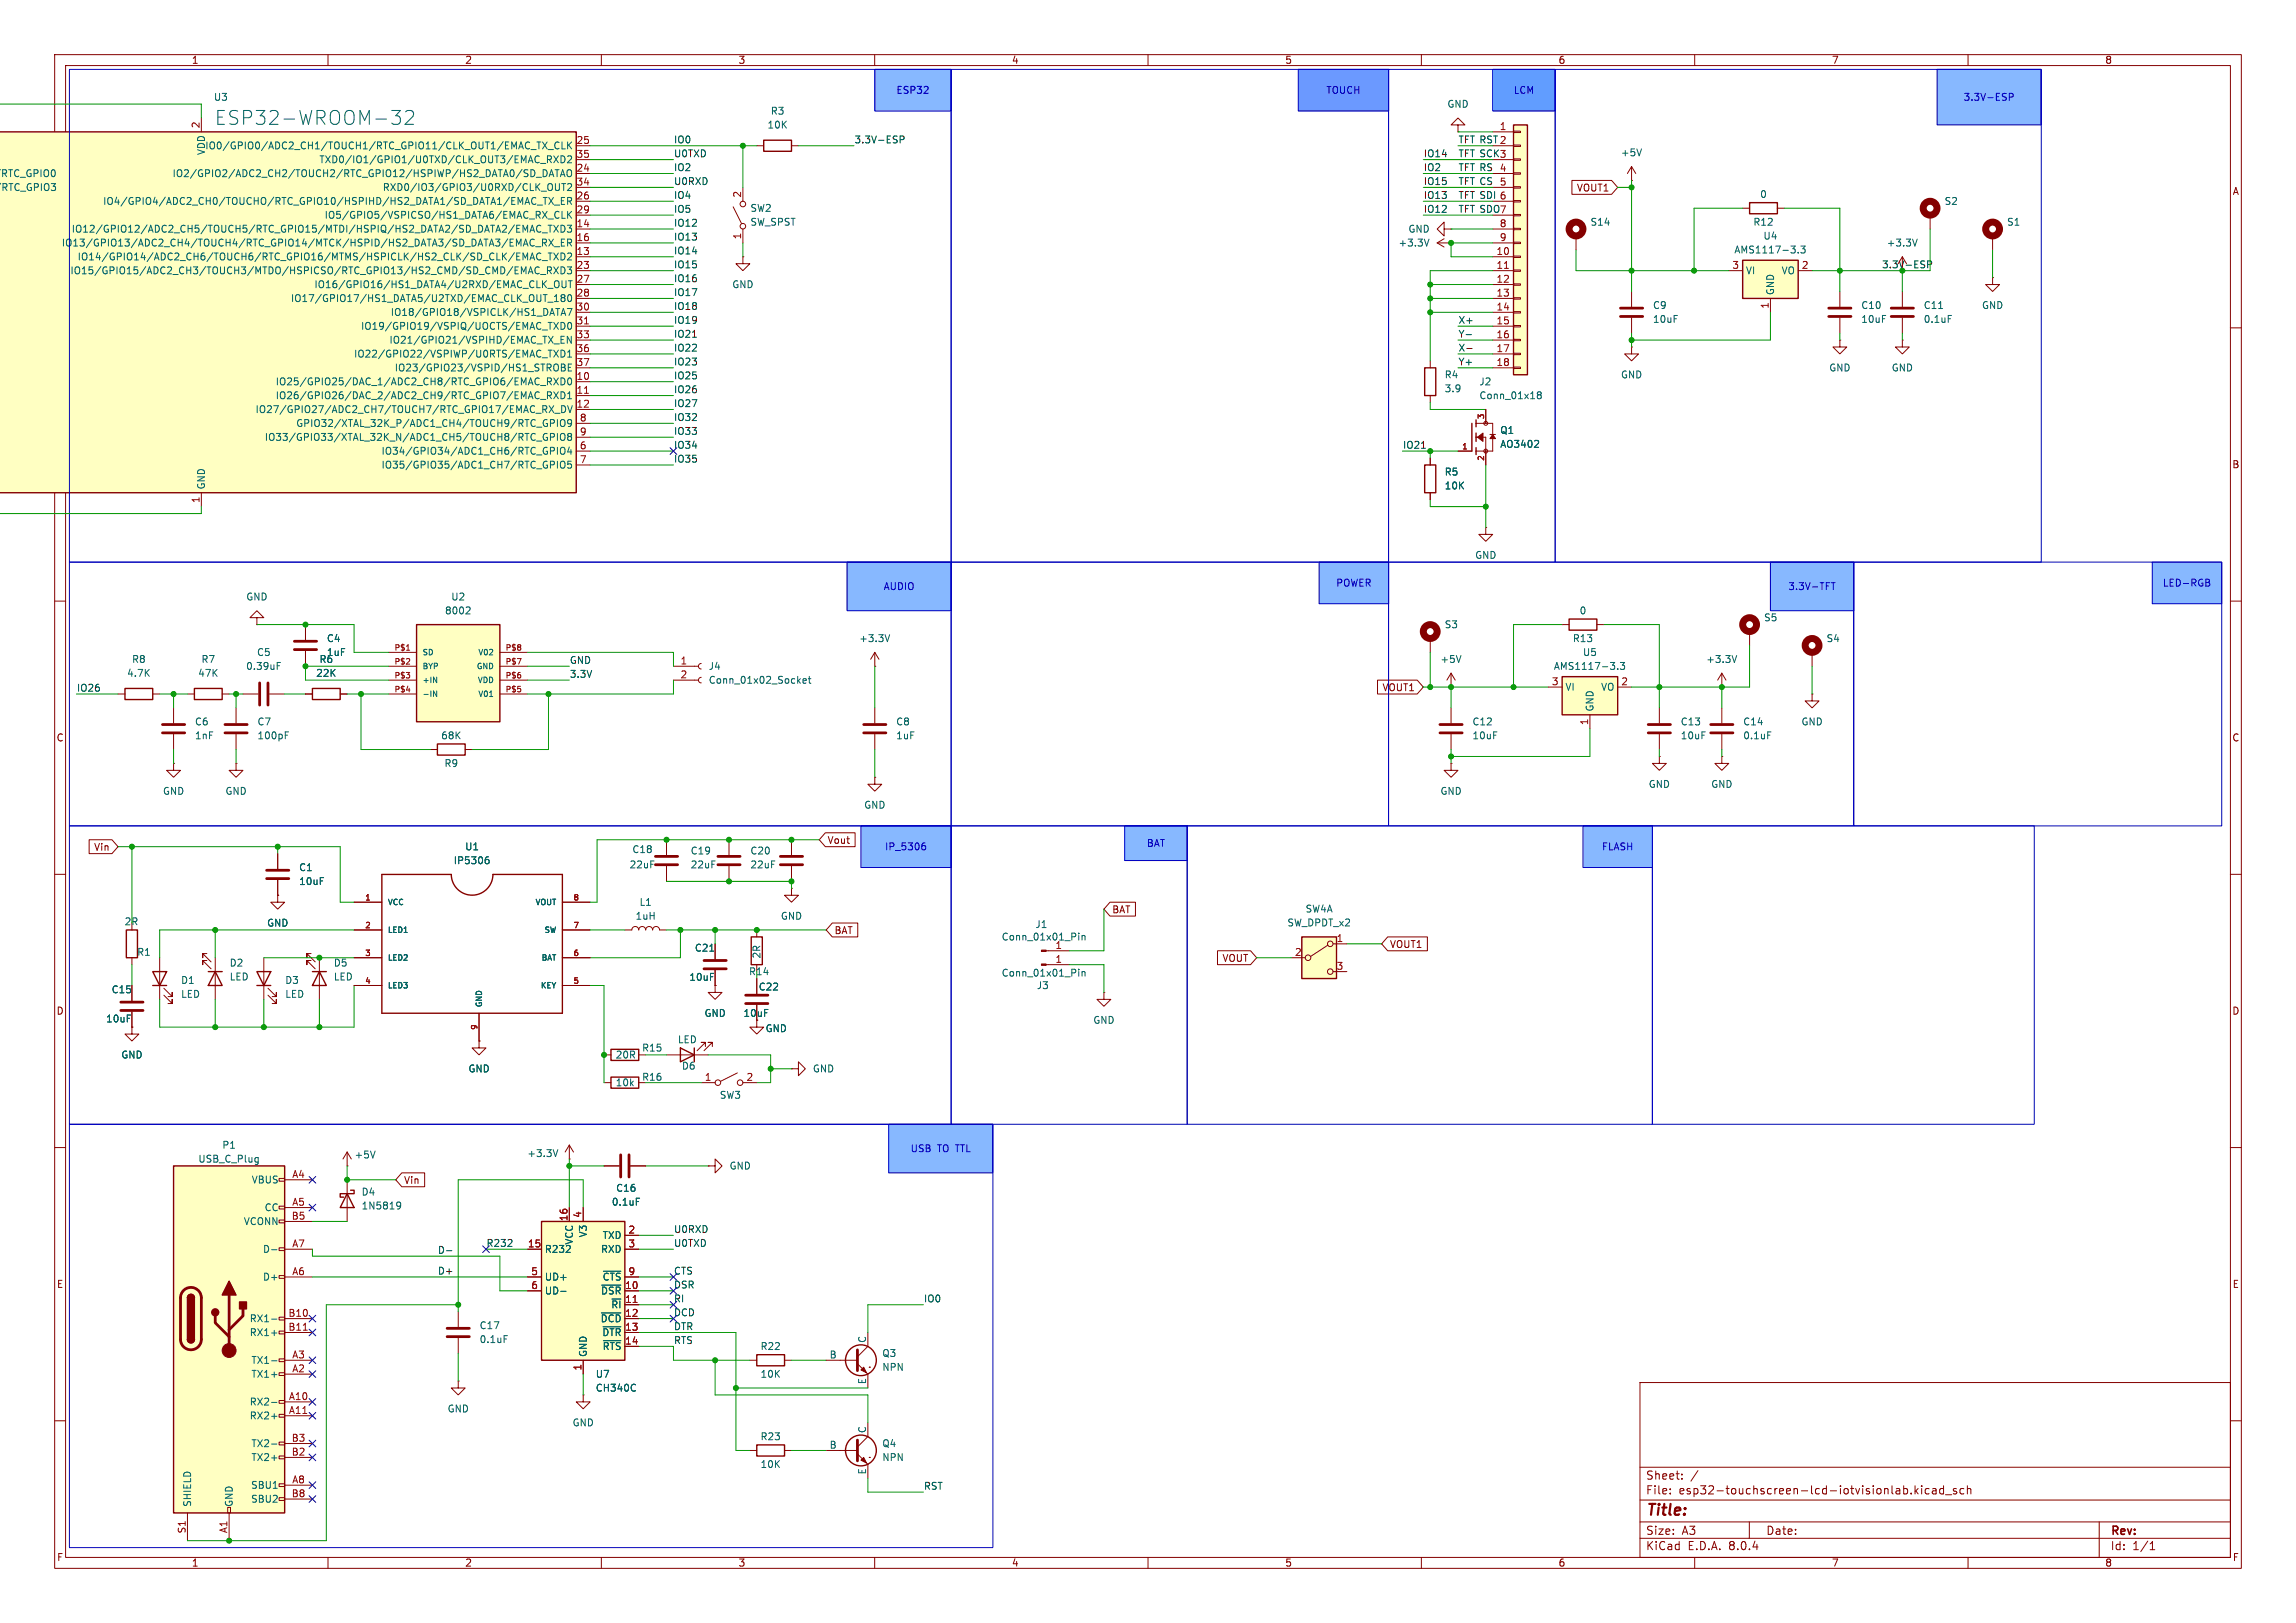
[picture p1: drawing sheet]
<svg xmlns="http://www.w3.org/2000/svg" width="420mm" height="297mm" viewBox="0 0 420 297" stroke-linecap="round" stroke-linejoin="round" font-family="sans-serif">
<defs><g id="words">
<text font-size="3.5" fill="#006464" x="39.3" y="23.1">ESP32-WROOM-32</text>
<text font-size="2.8" fill="#840000" x="301" y="277.9">Title:</text>
<g font-size="2.1" fill="#840000">
<text x="301" y="273.7">File:</text>
<text x="301" y="271">Sheet:</text>
<text x="307.1" y="273.7">esp32-touchscreen-lcd-iotvisionlab.kicad_sch</text>
<text x="301" y="281.1">Size:</text>
<text x="307.6" y="281.1">A3</text>
<text x="323" y="281.1">Date:</text>
<text x="386" y="281.3">Rev:</text>
<text x="301" y="283.9">KiCad</text>
<text x="308.7" y="283.9">E.D.A.</text>
<text x="316.3" y="283.9">8.0.4</text>
<text x="386" y="283.9">Id:</text>
<text x="390.1" y="283.9">1/1</text>
</g>
<g font-size="1.8" fill="#840000">
<text x="35" y="11.9">1</text>
<text x="85" y="11.9">2</text>
<text x="135" y="11.9">3</text>
<text x="185" y="11.9">4</text>
<text x="235" y="11.9">5</text>
<text x="285" y="11.9">6</text>
<text x="335" y="11.9">7</text>
<text x="385" y="11.9">8</text>
<text x="288.4" y="35.2">VOUT1</text>
<text x="408.3" y="35.9">A</text>
<text x="408.2" y="85.9">B</text>
<text x="252.8" y="126.7">VOUT1</text>
<text x="10.3" y="135.9">C</text>
<text x="408.2" y="135.9">C</text>
<text x="17.1" y="155.9">Vin</text>
<text x="151.3" y="154.6">Vout</text>
<text x="203.4" y="167.3">BAT</text>
<text x="152.6" y="171.1">BAT</text>
<text x="254.2" y="173.7">VOUT1</text>
<text x="223.5" y="176.2">VOUT</text>
<text x="10.3" y="185.9">D</text>
<text x="408.2" y="185.9">D</text>
<text x="135.9" y="186.3">10uF</text>
<text x="73.8" y="216.9">Vin</text>
<text x="10.3" y="235.9">E</text>
<text x="408.3" y="235.9">E</text>
<text x="10.3" y="285.9">F</text>
<text x="35" y="286.9">1</text>
<text x="85" y="286.9">2</text>
<text x="135" y="286.9">3</text>
<text x="185" y="286.9">4</text>
<text x="235" y="286.9">5</text>
<text x="285" y="286.9">6</text>
<text x="335" y="286.9">7</text>
<text x="385" y="286.9">8</text>
<text x="408.3" y="285.9">F</text>
</g>
<g font-size="1.8" fill="#0000c2">
<text x="163.9" y="17.4">ESP32</text>
<text x="242.5" y="17.4">TOUCH</text>
<text x="276.8" y="17.4">LCM</text>
<text x="359.1" y="18.6">3.3V-ESP</text>
<text x="244.3" y="107.5">POWER</text>
<text x="395.5" y="107.5">LED-RGB</text>
<text x="161.6" y="108.2">AUDIO</text>
<text x="327" y="108.2">3.3V-TFT</text>
<text x="161.8" y="155.8">IP_5306</text>
<text x="209.7" y="155.2">BAT</text>
<text x="292.9" y="155.8">FLASH</text>
<text x="166.5" y="211">USB</text>
<text x="171.5" y="211">TO TTL</text>
</g>
<g font-size="1.8" fill="#a90000">
<text x="36.6" y="23.6" transform="rotate(-90 36.6 23.6)">2</text>
<text x="274.2" y="23.9">1</text>
<text x="105.4" y="26.4">25</text>
<text x="105.4" y="29">35</text>
<text x="105.4" y="31.5">24</text>
<text x="105.4" y="34">34</text>
<text x="274.2" y="31.5">4</text>
<text x="274.2" y="34">5</text>
<text x="105.4" y="41.7">14</text>
<text x="105.4" y="36.6">26</text>
<text x="105.4" y="39.1">29</text>
<text x="135.6" y="36.3" transform="rotate(-90 135.6 36.3)">2</text>
<text x="274.2" y="41.7">8</text>
<text x="105.4" y="46.7">13</text>
<text x="105.4" y="44.2">16</text>
<text x="135.6" y="43.9" transform="rotate(-90 135.6 43.9)">1</text>
<text x="273.6" y="46.7">10</text>
<text x="274.2" y="44.2">9</text>
<text x="105.4" y="49.3">23</text>
<text x="105.4" y="51.8">27</text>
<text x="273.6" y="49.3">11</text>
<text x="273.6" y="51.8">12</text>
<text x="316.8" y="49.3">3</text>
<text x="329.5" y="49.3">2</text>
<text x="105.4" y="54.4">28</text>
<text x="105.4" y="56.9">30</text>
<text x="105.4" y="59.4">31</text>
<text x="273.6" y="54.4">13</text>
<text x="273.6" y="56.9">14</text>
<text x="273.6" y="59.4">15</text>
<text x="323.6" y="56.6" transform="rotate(-90 323.6 56.6)">1</text>
<text x="105.4" y="62">33</text>
<text x="105.4" y="64.5">36</text>
<text x="273.6" y="62">16</text>
<text x="273.6" y="64.5">17</text>
<text x="105.4" y="69.6">10</text>
<text x="105.4" y="67.1">37</text>
<text x="273.6" y="67.1">18</text>
<text x="105.4" y="72.1">11</text>
<text x="105.4" y="74.7">12</text>
<text x="106" y="77.2">8</text>
<text x="106" y="82.3">6</text>
<text x="106" y="79.8">9</text>
<text x="106" y="84.8">7</text>
<text x="36.6" y="92.1" transform="rotate(-90 36.6 92.1)">1</text>
<text x="124.4" y="121.7">1</text>
<text x="124.4" y="124.2">2</text>
<text x="283.8" y="125.5">3</text>
<text x="296.5" y="125.5">2</text>
<text x="290.6" y="132.8" transform="rotate(-90 290.6 132.8)">1</text>
<text x="244.4" y="172.5">1</text>
<text x="193" y="176.3">1</text>
<text x="236.8" y="175">2</text>
<text x="244.4" y="177.5">3</text>
<text x="128.8" y="197.9">1</text>
<text x="136.5" y="197.9">2</text>
<text x="53.4" y="215.6">A4</text>
<text x="53.4" y="220.7">A5</text>
<text x="53.3" y="223.3">B5</text>
<text x="103.9" y="223.6" transform="rotate(-90 103.9 223.6)">16</text>
<text x="106.4" y="223" transform="rotate(-90 106.4 223)">4</text>
<text x="114.9" y="225.8">2</text>
<text x="53.4" y="233.4">A6</text>
<text x="53.4" y="228.3">A7</text>
<text x="96.5" y="228.3">15</text>
<text x="97.1" y="233.4">5</text>
<text x="114.9" y="228.3">3</text>
<text x="114.9" y="233.4">9</text>
<text x="97.1" y="236">6</text>
<text x="114.3" y="236">10</text>
<text x="114.3" y="238.5">11</text>
<text x="52.7" y="241">B10</text>
<text x="52.7" y="243.6">B11</text>
<text x="114.3" y="241">12</text>
<text x="114.3" y="243.6">13</text>
<text x="53.4" y="251.2">A2</text>
<text x="53.4" y="248.7">A3</text>
<text x="106.4" y="250.9" transform="rotate(-90 106.4 250.9)">1</text>
<text x="114.3" y="246.1">14</text>
<text x="52.8" y="256.3">A10</text>
<text x="52.8" y="258.8">A11</text>
<text x="53.3" y="263.9">B3</text>
<text x="53.3" y="266.4">B2</text>
<text x="53.3" y="274.1">B8</text>
<text x="53.4" y="271.5">A8</text>
<text x="34" y="280.7" transform="rotate(-90 34 280.7)">S1</text>
<text x="41.7" y="280.7" transform="rotate(-90 41.7 280.7)">A1</text>
</g>
<g font-size="1.8" fill="#006464">
<text x="39" y="18.6">U3</text>
<text x="140.3" y="23.7">10K</text>
<text x="140.9" y="21.2">R3</text>
<text x="264.7" y="19.9">GND</text>
<text x="37.4" y="27.5">IO0/GPIO0/ADC2_CH1/TOUCH1/RTC_GPIO11/CLK_OUT1/EMAC_TX_CLK</text>
<text x="37.7" y="28.5" transform="rotate(-90 37.7 28.5)">VDD</text>
<text x="296.4" y="28.8">+5V</text>
<text x="-1" y="32.6">C_GPIO0</text>
<text x="-.9" y="35.2">C_GPIO3</text>
<text x="10.3" y="35.9">A</text>
<text x="31.5" y="32.6">IO2/GPIO2/ADC2_CH2/TOUCH2/RTC_GPIO12/HSPIWP/HS2_DATA0/SD_DATAO</text>
<text x="58.3" y="30.1">TXD0/IO1/GPIO1/U0TXD/CLK_OUT3/EMAC_RXD2</text>
<text x="69.9" y="35.2">RXD0/IO3/GPIO3/U0RXD/CLK_OUT2</text>
<text x="18.8" y="37.7">IO4/GPIO4/ADC2_CH0/TOUCHO/RTC_GPIO10/HSPIHD/HS2_DATA1/SD_DATA1/EMAC_TX_ER</text>
<text x="59.3" y="40.2">IO5/GPIO5/VSPICSO/HS1_DATA6/EMAC_RX_CLK</text>
<text x="137.2" y="41.5">SW_SPST</text>
<text x="137.2" y="39">SW2</text>
<text x="290.8" y="41.5">S14</text>
<text x="320.6" y="41.5">R12</text>
<text x="321.9" y="36.4">0</text>
<text x="355.6" y="37.7">S2</text>
<text x="367" y="41.5">S1</text>
<text x="11.2" y="45.3">IO13/GPIO13/ADC2_CH4/TOUCH4/RTC_GPIO14/MTCK/HSPID/HS2_DATA3/SD_DATA3/EMAC_RX_ER</text>
<text x="13" y="42.8">IO12/GPIO12/ADC2_CH5/TOUCH5/RTC_GPIO15/MTDI/HSPIQ/HS2_DATA2/SD_DATA2/EMAC_TXD3</text>
<text x="14.1" y="47.9">IO14/GPIO14/ADC2_CH6/TOUCH6/RTC_GPIO16/MTMS/HSPICLK/HS2_CLK/SD_CLK/EMAC_TXD2</text>
<text x="255.7" y="45.3">+3.3V</text>
<text x="257.5" y="42.8">GND</text>
<text x="317.2" y="46.6">AMS1117-3.3</text>
<text x="322.5" y="44">U4</text>
<text x="345" y="45.3">+3.3V</text>
<text x="12.8" y="50.4">IO15/GPIO15/ADC2_CH3/TOUCH3/MTDO/HSPICSO/RTC_GPIO13/HS2_CMD/SD_CMD/EMAC_RXD3</text>
<text x="57.4" y="52.9">IO16/GPIO16/HS1_DATA4/U2RXD/EMAC_CLK_OUT</text>
<text x="133.9" y="52.9">GND</text>
<text x="319.3" y="50.4">VI</text>
<text x="325.8" y="50.4">VO</text>
<text x="53.1" y="55.5">IO17/GPIO17/HS1_DATA5/U2TXD/EMAC_CLK_OUT_180</text>
<text x="71.4" y="58">IO18/GPIO18/VSPICLK/HS1_DATA7</text>
<text x="302.3" y="56.7">C9</text>
<text x="302.3" y="59.3">10uF</text>
<text x="324.7" y="54.1" transform="rotate(-90 324.7 54.1)">GND</text>
<text x="340.4" y="56.7">C10</text>
<text x="340.4" y="59.3">10uF</text>
<text x="351.8" y="56.7">C11</text>
<text x="351.8" y="59.3">0.1uF</text>
<text x="362.5" y="56.7">GND</text>
<text x="64.7" y="65.6">IO22/GPIO22/VSPIWP/U0RTS/EMAC_TXD1</text>
<text x="65.9" y="60.6">IO19/GPIO19/VSPIQ/UOCTS/EMAC_TXD0</text>
<text x="71.1" y="63.1">IO21/GPIO21/VSPIHD/EMAC_TX_EN</text>
<text x="50.3" y="70.7">IO25/GPIO25/DAC_1/ADC2_CH8/RTC_GPIO6/EMAC_RXD0</text>
<text x="72.1" y="68.2">IO23/GPIO23/VSPID/HS1_STROBE</text>
<text x="264.2" y="69.4">R4</text>
<text x="264.2" y="72">3.9</text>
<text x="270.5" y="70.7">J2</text>
<text x="296.4" y="69.4">GND</text>
<text x="334.5" y="68.2">GND</text>
<text x="345.9" y="68.2">GND</text>
<text x="46.6" y="75.8">IO27/GPIO27/ADC2_CH7/TOUCH7/RTC_GPIO17/EMAC_RX_DV</text>
<text x="50.3" y="73.3">IO26/GPIO26/DAC_2/ADC2_CH9/RTC_GPIO7/EMAC_RXD1</text>
<text x="270.5" y="73.3">Conn_01x18</text>
<text x="48.3" y="80.9">IO33/GPIO33/XTAL_32K_N/ADC1_CH5/TOUCH8/RTC_GPIO8</text>
<text x="54.1" y="78.3">GPIO32/XTAL_32K_P/ADC1_CH4/TOUCH9/RTC_GPIO9</text>
<text x="69.7" y="83.4">IO34/GPIO34/ADC1_CH6/RTC_GPIO4</text>
<text x="274.3" y="79.6">Q1</text>
<text x="274.3" y="82.1">AO3402</text>
<text x="37.7" y="89.7" transform="rotate(-90 37.7 89.7)">GND</text>
<text x="69.7" y="86">IO35/GPIO35/ADC1_CH7/RTC_GPIO5</text>
<text x="264.2" y="87.2">R5</text>
<text x="264.2" y="89.8">10K</text>
<text x="269.7" y="102.5">GND</text>
<text x="45" y="110.1">GND</text>
<text x="81.3" y="112.6">8002</text>
<text x="82.4" y="110.1">U2</text>
<text x="288.9" y="112.6">0</text>
<text x="322.6" y="113.9">S5</text>
<text x="59.7" y="117.7">C4</text>
<text x="157.1" y="117.7">+3.3V</text>
<text x="264.2" y="115.2">S3</text>
<text x="287.6" y="117.7">R13</text>
<text x="334" y="117.7">S4</text>
<text x="23.2" y="124.1">4.7K</text>
<text x="24.1" y="121.5">R8</text>
<text x="36.2" y="124.1">47K</text>
<text x="36.8" y="121.5">R7</text>
<text x="44.9" y="122.8">0.39uF</text>
<text x="46.9" y="120.2">C5</text>
<text x="57.7" y="124.1">22K</text>
<text x="58.3" y="121.5">R6</text>
<text x="59.7" y="120.2">1uF</text>
<text x="129.5" y="122.8">J4</text>
<text x="129.5" y="125.3">Conn_01x02_Socket</text>
<text x="263.4" y="121.5">+5V</text>
<text x="284.1" y="122.8">AMS1117-3.3</text>
<text x="289.5" y="120.2">U5</text>
<text x="312" y="121.5">+3.3V</text>
<text x="286.3" y="126.6">VI</text>
<text x="291.7" y="130.3" transform="rotate(-90 291.7 130.3)">GND</text>
<text x="292.8" y="126.6">VO</text>
<text x="35.6" y="132.9">C6</text>
<text x="35.6" y="135.5">1nF</text>
<text x="47" y="132.9">C7</text>
<text x="47" y="135.5">100pF</text>
<text x="80.6" y="135.5">68K</text>
<text x="163.8" y="132.9">C8</text>
<text x="163.8" y="135.5">1uF</text>
<text x="269.3" y="132.9">C12</text>
<text x="269.3" y="135.5">10uF</text>
<text x="307.4" y="132.9">C13</text>
<text x="307.4" y="135.5">10uF</text>
<text x="318.8" y="132.9">C14</text>
<text x="318.8" y="135.5">0.1uF</text>
<text x="329.4" y="132.9">GND</text>
<text x="81.2" y="140.6">R9</text>
<text x="29.7" y="145.6">GND</text>
<text x="41.1" y="145.6">GND</text>
<text x="158" y="148.2">GND</text>
<text x="263.4" y="145.6">GND</text>
<text x="301.5" y="144.4">GND</text>
<text x="312.9" y="144.4">GND</text>
<text x="85" y="155.8">U1</text>
<text x="54.6" y="159.6">C1</text>
<text x="82.9" y="158.3">IP5306</text>
<text x="115.1" y="159.1">22uF</text>
<text x="115.6" y="156.3">C18</text>
<text x="126.2" y="156.6">C19</text>
<text x="126.2" y="159.1">22uF</text>
<text x="137.2" y="156.6">C20</text>
<text x="137.2" y="159.1">22uF</text>
<text x="54.6" y="162.2">10uF</text>
<text x="116.9" y="166">L1</text>
<text x="238.7" y="167.2">SW4A</text>
<text x="22.7" y="169.5">2R</text>
<text x="48.8" y="169.8">GND</text>
<text x="116.2" y="168.5">1uH</text>
<text x="142.7" y="168.5">GND</text>
<text x="183.1" y="172.3">Conn_01x01_Pin</text>
<text x="189.3" y="170">J1</text>
<text x="193" y="173.7">1</text>
<text x="235.4" y="169.7">SW_DPDT_x2</text>
<text x="25" y="175.1">R1</text>
<text x="41.9" y="177.1">D2</text>
<text x="41.9" y="179.6">LED</text>
<text x="61" y="177.1">D5</text>
<text x="61" y="179.6">LED</text>
<text x="126" y="179.7">10uF</text>
<text x="127" y="174.3">C21</text>
<text x="139.3" y="175.5" transform="rotate(-90 139.3 175.5)">2R</text>
<text x="183.1" y="178.9">Conn_01x01_Pin</text>
<text x="20.3" y="182">C15</text>
<text x="33" y="180.3">D1</text>
<text x="33" y="182.8">LED</text>
<text x="52.1" y="180.3">D3</text>
<text x="52.1" y="182.8">LED</text>
<text x="138.7" y="181.5">C22</text>
<text x="189.6" y="181.2">J3</text>
<text x="19.3" y="187.3">10uF</text>
<text x="123.9" y="191.1">LED</text>
<text x="128.8" y="186.3">GND</text>
<text x="139.9" y="189.1">GND</text>
<text x="199.9" y="187.6">GND</text>
<text x="22.1" y="193.9">GND</text>
<text x="85.6" y="196.4">GND</text>
<text x="112.5" y="193.9">20R</text>
<text x="117.4" y="198">R16</text>
<text x="117.4" y="192.6">R15</text>
<text x="124.6" y="195.9">D6</text>
<text x="148.6" y="196.4">GND</text>
<text x="112.5" y="199">10k</text>
<text x="131.6" y="201.3">SW3</text>
<text x="36.2" y="213">USB_C_Plug</text>
<text x="40.6" y="210.4">P1</text>
<text x="64.8" y="212.2">+5V</text>
<text x="96.4" y="211.9">+3.3V</text>
<text x="133.4" y="214.2">GND</text>
<text x="46" y="216.8">VBUS</text>
<text x="48.3" y="221.8">CC</text>
<text x="66" y="219">D4</text>
<text x="66" y="221.5">1N5819</text>
<text x="111.8" y="220.8">0.1uF</text>
<text x="112.6" y="218.3">C16</text>
<text x="44.5" y="224.4">VCONN</text>
<text x="105" y="227.9" transform="rotate(-90 105 227.9)">VCC</text>
<text x="107.5" y="226.5" transform="rotate(-90 107.5 226.5)">V3</text>
<text x="110.1" y="226.9">TXD</text>
<text x="48" y="229.5">D-</text>
<text x="99.6" y="229.5">R232</text>
<text x="109.8" y="229.5">RXD</text>
<text x="48" y="234.5">D+</text>
<text x="99.6" y="234.5">UD+</text>
<text x="99.6" y="237.1">UD-</text>
<text x="109.8" y="237.1">~{DSR}</text>
<text x="110.1" y="234.5">~{CTS}</text>
<text x="111.7" y="239.6">~{RI}</text>
<text x="45.6" y="242.2">RX1-</text>
<text x="45.6" y="244.7">RX1+</text>
<text x="87.6" y="243.4">C17</text>
<text x="87.6" y="246">0.1uF</text>
<text x="109.8" y="242.2">~{DCD}</text>
<text x="110.1" y="244.7">~{DTR}</text>
<text x="158.5" y="245.8" transform="rotate(-90 158.5 245.8)">C</text>
<text x="45.9" y="249.8">TX1-</text>
<text x="107.5" y="248.4" transform="rotate(-90 107.5 248.4)">GND</text>
<text x="110.1" y="247.2">~{RTS}</text>
<text x="139" y="247.2">R22</text>
<text x="151.7" y="248.7">B</text>
<text x="161.3" y="248.5">Q3</text>
<text x="161.3" y="251.1">NPN</text>
<text x="45.6" y="257.4">RX2-</text>
<text x="45.9" y="252.3">TX1+</text>
<text x="108.9" y="252.3">U7</text>
<text x="108.9" y="254.9">CH340C</text>
<text x="139" y="252.3">10K</text>
<text x="158.5" y="253.4" transform="rotate(-90 158.5 253.4)">E</text>
<text x="45.6" y="259.9">RX2+</text>
<text x="81.8" y="258.7">GND</text>
<text x="104.6" y="261.2">GND</text>
<text x="139" y="263.8">R23</text>
<text x="158.5" y="262.4" transform="rotate(-90 158.5 262.4)">C</text>
<text x="45.9" y="267.6">TX2+</text>
<text x="45.9" y="265">TX2-</text>
<text x="139" y="268.8">10K</text>
<text x="151.7" y="265.2">B</text>
<text x="158.5" y="269.9" transform="rotate(-90 158.5 269.9)">E</text>
<text x="161.3" y="265">Q4</text>
<text x="161.3" y="267.6">NPN</text>
<text x="35.2" y="275.8" transform="rotate(-90 35.2 275.8)">SHIELD</text>
<text x="42.8" y="275.8" transform="rotate(-90 42.8 275.8)">GND</text>
<text x="45.8" y="272.6">SBU1</text>
<text x="45.8" y="275.2">SBU2</text>
</g>
<g font-size="1.8" fill="#0f0f0f">
<text x="123.2" y="26.3">IO0</text>
<text x="123.2" y="28.9">U0TXD</text>
<text x="156.2" y="26.3">3.3V-ESP</text>
<text x="260.3" y="28.9">IO14</text>
<text x="266.7" y="28.9">TFT SCK3</text>
<text x="266.7" y="26.3">TFT RST2</text>
<text x="123.2" y="31.4">IO2</text>
<text x="123.2" y="33.9">U0RXD</text>
<text x="260.3" y="33.9">IO15</text>
<text x="260.3" y="31.4">IO2</text>
<text x="266.7" y="31.4">TFT RS</text>
<text x="266.7" y="33.9">TFT CS</text>
<text x="123.2" y="36.5">IO4</text>
<text x="123.2" y="41.6">IO12</text>
<text x="123.2" y="39">IO5</text>
<text x="260.3" y="36.5">IO13</text>
<text x="260.3" y="39">IO12</text>
<text x="266.7" y="39">TFT SDO7</text>
<text x="266.7" y="36.5">TFT SDI 6</text>
<text x="123.2" y="46.6">IO14</text>
<text x="123.2" y="44.1">IO13</text>
<text x="123.2" y="49.2">IO15</text>
<text x="123.2" y="51.7">IO16</text>
<text x="344.2" y="49.2">3.3V-ESP</text>
<text x="123.2" y="54.3">IO17</text>
<text x="123.2" y="56.8">IO18</text>
<text x="123.2" y="59.3">IO19</text>
<text x="266.7" y="59.3">X+</text>
<text x="123.2" y="64.4">IO22</text>
<text x="123.2" y="61.9">IO21</text>
<text x="266.7" y="64.4">X-</text>
<text x="266.7" y="61.9">Y-</text>
<text x="123.2" y="67">IO23</text>
<text x="123.2" y="69.5">IO25</text>
<text x="266.7" y="67">Y+</text>
<text x="123.2" y="72">IO26</text>
<text x="123.2" y="74.6">IO27</text>
<text x="123.2" y="77.1">IO32</text>
<text x="123.2" y="79.7">IO33</text>
<text x="123.2" y="82.2">IO34</text>
<text x="256.5" y="82.2">IO21</text>
<text x="123.2" y="84.7">IO35</text>
<text x="104.1" y="124.1">3.3V</text>
<text x="104.1" y="121.6">GND</text>
<text x="14" y="126.7">IO26</text>
<text x="123.2" y="225.7">U0RXD</text>
<text x="80" y="229.5">D-</text>
<text x="80" y="233.3">D+</text>
<text x="88.9" y="228.3">R232</text>
<text x="123.2" y="228.3">U0TXD</text>
<text x="123.2" y="233.3">CTS</text>
<text x="123.2" y="238.4">RI</text>
<text x="123.2" y="235.9">DSR</text>
<text x="168.9" y="238.4">IO0</text>
<text x="123.2" y="243.5">DTR</text>
<text x="123.2" y="241">DCD</text>
<text x="123.2" y="246">RTS</text>
<text x="168.9" y="272.7">RST</text>
</g>
<text font-size="1.8" fill="#009600" x="136.9" y="178.7">R14</text>
<g font-size="1.4" fill="#a90000">
<text x="271.5" y="76.8" transform="rotate(-90 271.5 76.8)">3</text>
<text x="267.4" y="82.3">1</text>
<text x="271.5" y="84.4" transform="rotate(-90 271.5 84.4)">2</text>
<text x="72.1" y="119.1">P$1</text>
<text x="92.4" y="119.1">P$8</text>
<text x="72.1" y="121.7">P$2</text>
<text x="72.1" y="124.2">P$3</text>
<text x="92.4" y="124.2">P$6</text>
<text x="92.4" y="121.7">P$7</text>
<text x="72.1" y="126.7">P$4</text>
<text x="92.4" y="126.7">P$5</text>
<text x="66.7" y="164.8">1</text>
<text x="104.8" y="164.8">8</text>
<text x="66.7" y="169.9">2</text>
<text x="104.8" y="169.9">7</text>
<text x="66.7" y="175">3</text>
<text x="104.8" y="175">6</text>
<text x="66.7" y="180.1">4</text>
<text x="104.8" y="180.1">5</text>
<text x="87.4" y="188.6" transform="rotate(-90 87.4 188.6)">9</text>
</g>
<g font-size="1.4" fill="#006464">
<text x="77.2" y="120.1">SD</text>
<text x="77.2" y="122.7">BYP</text>
<text x="77.2" y="125.2">+IN</text>
<text x="87.1" y="122.7">GND</text>
<text x="87.3" y="125.2">VDD</text>
<text x="87.4" y="120.1">V02</text>
<text x="77.2" y="127.7">-IN</text>
<text x="87.4" y="127.7">V01</text>
<text x="70.9" y="165.8">VCC</text>
<text x="97.8" y="165.8">VOUT</text>
<text x="70.9" y="170.9">LED1</text>
<text x="99.5" y="170.9">SW</text>
<text x="70.9" y="176">LED2</text>
<text x="98.9" y="176">BAT</text>
<text x="70.9" y="181.1">LED3</text>
<text x="88.4" y="184.4" transform="rotate(-90 88.4 184.4)">GND</text>
<text x="98.8" y="181.1">KEY</text>
</g>
</g></defs>
<g fill="none" stroke="#840000" stroke-width=".18">
<path d="M10 10h400v277h-400zM12 12h396v273h-396zM60 10v2M110 10v2M160 10v2M210 10v2M260 10v2M310 10v2M360 10v2M10 60h2M408 60h2M10.7 84.3h.4l.2 .2-.2 .4 .2 .1 .1 .3-.2 .3h-.5z"/>
<path d="M10.7 84.9h.4M10 110h2M408 110h2M10 160h2M408 160h2M10 210h2M408 210h2M10 260h2M300 253h108v32h-108zM408 260h2M300 278.5h108M300 274.5h108"/>
<path d="M300 268.5h108M305.5 273.2v.2M305.5 272.5v.1M307.7 270.5v.2M307.7 269.8v.1M310.6 269.1l-1.3 1.9M320 278.5v3M350.3 271.9v1.5M350.4 272.8l.5 .6M350.9 272.4l-.6 .6M351.5 271.9v.1M351.5 272.4v1"/>
<path d="M352.9 272.5l-.5-.1-.2 .3v.4l.1 .2h.6M353.5 272.5h.6l.1 .9M354.2 272.7l-.5 .1a.29 .29 0 0 0-.3 .3 .29 .29 0 0 0 .3 .3l.5-.1M355.5 272.5l-.4-.1-.3 .3v.4l.1 .2h.6M355.5 271.9v1.5M355.9 273.5h1.1M357.9 272.5l-.4-.1-.2 .2 .1 .2 .5 .2v.3h-.6M359.2 272.5l-.4-.1-.3 .3v.4l.2 .2h.5M359.9 272.5l.2-.1 .3 .1 .1 .9M359.9 271.9v1.5M384 278.5v6.5M60 285v2"/>
<path d="M110 285v2M160 285v2M210 285v2M260 285v2M300 281.5h108M310 285v2M360 285v2M393.3 283.6h.9M393.3 282.5l.4-.4v1.5"/>
</g>
<path d="M237.5 12.7h16.5v7.6h-16.5z" fill="#6b99ff"/>
<g fill="#87b8ff">
<path d="M205.7 151.1h11.5v6.4h-11.5z"/>
<path d="M157.5 151.1h16.5v7.7h-16.5z"/>
<path d="M154.9 102.9h19.1v8.9h-19.1z"/>
<path d="M162.6 205.7h19v8.9h-19z"/>
</g>
<path d="M160 12.7h14v7.6h-14z" fill="#7fadff"/>
<g fill="#87b8ff">
<path d="M289.6 151.1h12.7v7.7h-12.7z"/>
<path d="M241.3 102.9h12.7v7.6h-12.7z"/>
<path d="M354.3 12.7h19.1v10.2h-19.1z"/>
</g>
<path d="M273 12.7h11.5v7.6h-11.5z" fill="#619dff"/>
<g fill="#87b8ff">
<path d="M393.7 102.9h12.7v7.6h-12.7z"/>
<path d="M323.8 102.9h15.3v8.9h-15.3z"/>
</g>
<g fill="none" stroke="#840000" stroke-width=".18">
<path d="M134.1 37.8l1.5 3.1M135.9 34.3v2.5M135.9 41.9v2.6M104.1 212.1h.1M104.1 209.6l-.7 1.2M104.1 209.6v2.5M104.1 209.6l.8 1.2M137.2 265.4h1.2M143.5 265.4h1.3M151.1 265.4h5.7M156.8 266.1l1.9 1.9v2.5M158.7 260.3v2.6l-1.9 1.9"/>
<path d="M159 266.7h.1"/>
<circle cx="135.9" cy="37.3" r=".51"/>
<circle cx="135.9" cy="41.4" r=".51"/>
</g>
<path d="M156.8 263.5v3.8" fill="none" stroke="#840000" stroke-width=".51"/>
<path d="M157.5 267.2l.5-.5 .5 1z" fill="#840000" stroke="#840000" stroke-width=".18"/>
<g fill="none" stroke="#840000" stroke-width=".25">
<path d="M138.4 264.4h5.1v2h-5.1z"/>
<circle cx="157.5" cy="265.4" r="2.82"/>
</g>
<path d="M102 210.4l-.4 1.3" fill="none" stroke="#006464" stroke-width=".18"/>
<path d="M99.1 223.5h15.2v25.4h-15.2z" fill="#ffffc2"/>
<path d="M63.5 218.4l1.3 2.6h-2.6zM64.1 217.8h.7v.6h-2.6v.7h.7M99.1 223.5h15.2v25.4h-15.2z" fill="none" stroke="#840000" stroke-width=".25"/>
<g fill="none" stroke="#840000" stroke-width=".18">
<path d="M63.5 213.4h.1M63.5 210.8v2.6M63.5 215.9v7.6M63.5 210.8l-.8 1.3M63.5 210.8l.8 1.3M96.5 236.2h2.6M96.5 228.6h2.6M96.5 233.7h2.6M104.1 221v2.5M106.7 221v2.5M114.3 236.2h2.5M114.3 238.8h2.5"/>
<path d="M114.3 228.6h2.5M114.3 226.1h2.5M114.3 233.7h2.5M106.7 255.3v1.2h1.2l-1.2 1.3-1.3-1.3h1.3M106.7 255.3h.1M106.7 248.9v2.6M114.3 241.3h2.5M114.3 243.8h2.5M114.3 246.4h2.5"/>
</g>
<path d="M68.6 210.6l-.4 1.3M72.7 220h.3l.3 .2a.84 .84 0 0 1-.4 1h-.2M73.3 220.5l-.3 .3-.3-.1M102.6 236.3h.9M110.1 235.2h3.5M110.4 232.6h3.2M110 240.3h3.6M110.3 242.8h3.3M110.4 245.3h3.2M116.2 253.4h.1M116.2 254.5h.1" fill="none" stroke="#006464" stroke-width=".18"/>
<path d="M115.8 238.3h.7" fill="none" stroke="#a90000" stroke-width=".18"/>
<path d="M31.7 213.4h20.4v63.5h-20.4z" fill="#ffffc2"/>
<g fill="none" stroke="#840000" stroke-width=".18">
<path d="M135.9 47v1.3h1.3l-1.3 1.2-1.3-1.2h1.3M135.9 47h.1M288.3 43.2v2.5M265.4 125.7h.1M265.4 123.2v2.5M265.4 129.5v2.8M265.4 134.4v2.8M265.4 123.2l-.7 1.3M265.4 123.2l.8 1.3M51.1 215.6h1v.6h-1zM52.1 215.9h5M51.1 233.4h1v.5h-1z"/>
<path d="M51.1 228.3h1v.6h-1zM51.1 223.3h1v.5h-1zM51.1 220.7h1v.5h-1zM52.1 221h5M52.1 233.7h5M52.1 228.6h5M52.1 223.5h5M51.1 258.8h1v.5h-1zM51.1 256.3h1v.5h-1zM51.1 251.2h1v.5h-1zM51.1 248.7h1v.5h-1zM51.1 243.6h1v.5h-1z"/>
<path d="M51.1 241h1v.6h-1zM52.1 256.5h5M52.1 259.1h5M52.1 251.5h5M52.1 248.9h5M52.1 241.3h5M52.1 243.8h5M34.3 276.9v5M41.7 275.8h.5v1.1h-.5zM41.9 276.9v5M51.1 274.1h1v.5h-1zM51.1 271.5h1v.5h-1z"/>
<path d="M51.1 266.4h1v.6h-1zM51.1 263.9h1v.5h-1zM52.1 271.8h5M52.1 266.7h5M52.1 264.2h5M52.1 274.3h5"/>
</g>
<path d="M31.7 213.4h20.4v63.5h-20.4zM34.3 237.5a.64 .64 0 0 1 .6-.6 .64 .64 0 0 1 .7 .6M34.3 245.1a.64 .64 0 0 0 .6 .6 .64 .64 0 0 0 .7-.6" fill="none" stroke="#840000" stroke-width=".25"/>
<path d="M263.4 132.6h4.1M263.4 134.1h4.1M33.6 236.2a1.9 1.9 0 0 1 2-.5 1.9 1.9 0 0 1 1.2 1.8v7.6a1.91 1.91 0 0 1-1.9 1.9 1.91 1.91 0 0 1-1.9-1.9v-7.8l.2-.6zM41.9 237v10.1M44.4 239.5v1.3l-2.5 2.5M39.4 240.8v1.3l2.5 2.5" fill="none" stroke="#840000" stroke-width=".51"/>
<g fill="#840000" stroke="#840000" stroke-width=".25">
<path d="M34.3 245.1h1.3a.64 .64 0 0 1-.7 .6 .64 .64 0 0 1-.6-.6z"/>
<path d="M34.3 237.5h1.3v7.6h-1.3z"/>
<path d="M34.5 237a.64 .64 0 0 1 .7-.1 .64 .64 0 0 1 .4 .6h-1.3z"/>
<path d="M41.9 234.4l1.3 2.6h-2.6z"/>
<path d="M43.8 238.3h1.3v1.2h-1.3z"/>
<circle cx="39.4" cy="240.2" r=".63"/>
</g>
<circle cx="41.9" cy="247.1" r="1.27" fill="#840000" stroke="#840000" stroke-width=".18"/>
<path d="M267.2 120l-.4 1.2M47.1 211.8l.1 .1M47.2 211.8v1.1l-.1 .1M47.2 212.6l-.1 .1M49.7 228.7h1M49.7 256.6h1M49.7 259.2h1M49.7 249h1M49.7 241.4h1M49.7 243.9h1M49.7 264.3h1" fill="none" stroke="#006464" stroke-width=".18"/>
<path d="M55.5 243.4h.7" fill="none" stroke="#a90000" stroke-width=".18"/>
<circle cx="288.3" cy="41.9" r="1.27" fill="none" stroke="#840000" stroke-width="1.3"/>
<path d="M238.1 171.5h6.4v7.6h-6.4z" fill="#ffffc2"/>
<g fill="none" stroke="#840000" stroke-width=".18">
<path d="M285.7 114.3h1.3M292.1 114.3h1.3M265.4 139.7v1.3h1.3l-1.3 1.2-1.2-1.2h1.2M265.4 139.7h.1M236.2 175.3h2.6M242.9 173l-3.1 2M243.8 172.7h2.6M243.8 177.8h2.6"/>
<circle cx="239.3" cy="175.3" r=".51"/>
<circle cx="243.3" cy="177.8" r=".51"/>
<circle cx="243.3" cy="172.7" r=".51"/>
</g>
<path d="M287 113.3h5.1v2h-5.1zM238.1 171.5h6.4v7.6h-6.4z" fill="none" stroke="#840000" stroke-width=".25"/>
<path d="M285.7 123.8h10.2v7h-10.2z" fill="#ffffc2"/>
<path d="M139.7 25.7h5.1v2h-5.1zM285.7 123.8h10.2v7h-10.2z" fill="none" stroke="#840000" stroke-width=".25"/>
<g fill="none" stroke="#840000" stroke-width=".18">
<path d="M138.4 26.7h1.3M144.8 26.7h1.2M298.4 33h.1M298.4 30.5l-.7 1.3M298.4 30.5v2.5M298.4 30.5l.8 1.3M298.4 63.5v1.3h1.3l-1.3 1.2-1.2-1.2h1.2M298.4 63.5h.1M261.6 116.8v2.6M320 115.6v2.5M331.5 119.4v2.5M283.2 125.7h2.5"/>
<path d="M290.8 130.8v2.6M295.9 125.7h2.5M303.5 138.4v1.3h1.3l-1.3 1.3-1.2-1.3h1.2M303.5 138.4h.1M303.5 129.5v2.8M303.5 134.4v2.8M315 125.7h.1M315 138.4v1.3h1.2l-1.2 1.3-1.3-1.3h1.3M315 138.4h.1M315 123.2l-.8 1.3M315 123.2v2.5M315 129.5v2.8"/>
<path d="M315 134.4v2.8M315 123.2l.7 1.3M331.5 127v1.3h1.2l-1.2 1.2-1.3-1.2h1.3M331.5 127h.1"/>
</g>
<path d="M300.3 27.2l-.5 1.3M317.7 120l-.4 1.2M295.9 122.4v.1M296.4 121.2h.8l-.4 .5 .3 .1v.6l-.2 .1-.5-.1M323.4 133.9h.6" fill="none" stroke="#006464" stroke-width=".18"/>
<g fill="none" stroke="#840000" stroke-width="1.3">
<circle cx="261.6" cy="115.6" r="1.27"/>
<circle cx="320" cy="114.3" r="1.27"/>
<circle cx="331.5" cy="118.1" r="1.27"/>
</g>
<path d="M301.5 132.6h4.1M301.5 134.1h4.1M312.9 132.6h4.1M312.9 134.1h4.1" fill="none" stroke="#840000" stroke-width=".51"/>
<path d="M276.9 22.9h2.5v45.7h-2.5z" fill="#ffffc2"/>
<g fill="none" stroke="#840000" stroke-width=".18">
<path d="M273 24.1h3.9M273 26.7h3.9M273 29.2h3.9M273 31.8h3.9M273 34.3h3.9M273 36.8h3.9M273 39.4h3.9M276.9 39.2h1.2v.3h-1.2zM276.9 36.7h1.2v.3h-1.2zM276.9 34.2h1.2v.2h-1.2zM276.9 31.6h1.2v.3h-1.2zM276.9 29.1h1.2v.2h-1.2z"/>
<path d="M276.9 26.5h1.2v.3h-1.2zM276.9 24h1.2v.3h-1.2zM273 47h3.9M273 49.5h3.9M273 52.1h3.9M273 54.6h3.9M273 57.2h3.9M273 59.7h3.9M273 41.9h3.9M273 44.5h3.9M276.9 59.6h1.2v.2h-1.2zM276.9 57h1.2v.3h-1.2z"/>
<path d="M276.9 54.5h1.2v.2h-1.2zM276.9 51.9h1.2v.3h-1.2zM276.9 49.4h1.2v.3h-1.2zM276.9 46.9h1.2v.2h-1.2zM276.9 44.3h1.2v.3h-1.2zM276.9 41.8h1.2v.2h-1.2zM273 62.2h3.9M273 64.8h3.9M273 67.3h3.9M276.9 67.2h1.2v.2h-1.2zM276.9 64.6h1.2v.3h-1.2zM276.9 62.1h1.2v.3h-1.2z"/>
<path d="M348 62.2v1.3h1.2l-1.2 1.3-1.3-1.3h1.3M348 62.2h.1"/>
</g>
<path d="M276.9 22.9h2.5v45.7h-2.5z" fill="none" stroke="#840000" stroke-width=".25"/>
<path d="M275.2 49.1h.7" fill="none" stroke="#a90000" stroke-width=".18"/>
<path d="M281.4 72.2l-.2-.2 .2-.3h.3l.2 .2-.2 .3M281.4 72.2l-.2 .3 .1 .3 .1 .2h.3l.2-.3v-.2l-.2-.3M281.4 72.2h.3" fill="none" stroke="#006464" stroke-width=".18"/>
<path d="M-.1 24.1h105.5v66.1h-105.5z" fill="#ffffc2"/>
<path d="M-.1 24.1h105.5v66.1h-105.4M320 37.1h5.1v2h-5.1z" fill="none" stroke="#840000" stroke-width=".25"/>
<g fill="none" stroke="#840000" stroke-width=".18">
<path d="M36.8 21.6v2.5M105.4 31.8h2.5M105.4 26.7h2.5M105.4 36.8h2.5M105.4 39.4h2.5M105.4 34.3h2.5M105.4 29.2h2.5M318.8 38.1h1.2M325.1 38.1h1.3M353.1 39.4v2.5M105.4 47h2.5M105.4 41.9h2.5"/>
<path d="M105.4 44.5h2.5M105.4 49.5h2.5M105.4 52.1h2.5M105.4 54.6h2.5M105.4 57.2h2.5M105.4 59.7h2.5M348 47v2.5M348 53.3v2.8M348 58.2v2.8M348 47l-.8 1.3M348 47l.7 1.3M364.5 50.8v1.3h1.3l-1.3 1.2-1.3-1.2h1.3"/>
<path d="M364.5 50.8h.1M364.5 43.2v2.5M105.4 69.9h2.5M105.4 72.4h2.5M105.4 74.9h2.5M105.4 62.2h2.5M105.4 64.8h2.5M105.4 67.3h2.5M105.4 77.5h2.5M36.8 90.2v2.5M105.4 82.6h2.5M105.4 85.1h2.5"/>
<path d="M105.4 80h2.5"/>
</g>
<g fill="none" stroke="#006464" stroke-width=".18">
<path d="M7.5 31.1v1.2M7.6 33.6v1.3M8.2 31.1h.1a.43 .43 0 0 1 .6 .4v.4a.42 .42 0 0 1-.4 .4 .42 .42 0 0 1-.5-.4v-.4zM8.3 33.7l.1-.1a.43 .43 0 0 1 .6 .4v.4a.42 .42 0 0 1-.5 .5 .42 .42 0 0 1-.4-.5v-.4zM9.4 33.6h.8l-.5 .5M9.4 34.7l.5 .2M9.6 31.1h.1a.68 .68 0 0 1 .4 .6 .68 .68 0 0 1-.4 .6 .84 .84 0 0 1-.1-1.2zM71.7 20.2h1.5l-.8 1a.69 .69 0 0 1 .8 .5v.6l-.2 .3-.2 .2-1-.2M74.2 20.5l.4-.3h.6a.69 .69 0 0 1 .3 1.1l-1.4 1.5h1.6M98 36.3a.6 .6 0 0 0-.8 .4 .6 .6 0 0 0 .6 .7l.2-.1M98.1 32.5h1M98.2 26h.7"/>
<path d="M98.3 37.5h.9M98.9 29.9h.9M99.2 26l.9 1.2M99.4 31.1a.64 .64 0 0 1 .7 .6 .64 .64 0 0 1-.7 .6zM99.4 36.1h.7M99.7 36.1v1.3M100.1 26l-.9 1.2M100.1 29.2l.6-.1 .2-.2-.1-.3-.7-.1v1.3M100.3 27.4h.9M100.4 36.1l.8 1.3M100.4 32.3l.5-1.2 .4 1.2M100.4 29.2l.5 .6"/>
<path d="M100.5 33.6a.43 .43 0 0 1 .6 .4v.4a.43 .43 0 0 1-.6 .5M100.6 32h.6M101.2 36.1l-.8 1.3M101.3 28.5l.8 1.3M101.4 37.5h1M101.5 31.1h.8M101.6 33.6v1l.2 .3h.3l.2-.3v-1M101.9 31.1v1.2M102.1 28.5l-.8 1.3M102.3 38.8a.6 .6 0 0 0-.9 .4 .6 .6 0 0 0 .6 .7l.3-.1M102.3 26.1a.6 .6 0 0 0-.9 .4 .6 .6 0 0 0 .6 .7l.3-.1M102.5 32.3l.4-1.2 .5 1.2"/>
<path d="M102.6 28.5a.64 .64 0 0 1 .8 .7 .64 .64 0 0 1-.8 .6zM102.6 32h.6M102.7 36.7h.4M102.7 33.6h.8M102.8 26v1.2h.6M102.8 38.7v1.2h.6M103.1 33.6v1.3M103.3 36.1h-.6v1.3h.6M103.8 28.6l.5-.1 .3 .4-.8 .9h.8M103.8 33.7l.5-.1 .3 .4-.8 .9h.8M103.8 36.8l.6-.1 .2-.1-.1-.3-.7-.2v1.3M103.8 26v1.2"/>
<path d="M103.8 38.7v1.2M103.9 31.1h.1a.43 .43 0 0 1 .6 .4v.4a.42 .42 0 0 1-.5 .4 .42 .42 0 0 1-.4-.4v-.4zM104 26.5l.6 .7M104 39.2l.6 .7M104.1 36.8l.5 .6M104.6 26l-.8 .7M104.6 38.7l-.8 .7M94.5 46.9h.4M94.5 47.6h.6M94.5 46.3h.6M95.4 48.8l.4 .9 .4-.9v1.3M95.7 42.5v-1.3l.4 .9 .4-.9v1.3"/>
<path d="M95.7 47.6v-1.3l.4 .9 .4-.9v1.3M95.7 45l.5-1.2 .4 1.2M95.9 44.7h.6M96.6 50.1l.5-1.3 .4 1.3M96.8 49.7h.6M96.9 47.6l.5-1.3 .4 1.3M96.9 42.5l.5-1.3 .4 1.3M97.1 47.2h.6M97.1 42.1h.6M97.7 43.9a.6 .6 0 0 0-.8 .4 .6 .6 0 0 0 .6 .7l.2-.1M98 45.2h.9M98.6 49a.6 .6 0 0 0-.8 .4 .6 .6 0 0 0 .6 .7l.2-.1"/>
<path d="M98.9 50.2h.9M98.9 46.4a.6 .6 0 0 0-.8 .4 .6 .6 0 0 0 .6 .8l.2-.2M98.9 41.3a.6 .6 0 0 0-.8 .5 .6 .6 0 0 0 .6 .7l.2-.1M99.2 47.7h.9M99.2 42.6h.9M99.2 44.4h.6l.2-.2-.1-.3-.7-.1v1.2M99.4 53.9h.7M99.5 44.4l.5 .6M100.1 49.5l.6-.1 .2-.1-.1-.3-.7-.2v1.3M100.2 52.8h1M100.2 55.3h1M100.3 46.3h.7"/>
<path d="M100.3 41.2h.7M100.3 40.1h.9M100.3 59h.7M100.4 43.8l.8 1.2M100.4 49.5l.5 .6M100.6 41.2v1.3M100.6 46.3v1.3M100.7 57.4h.6M101 56.5l.4 1.2M101.2 43.8l-.8 1.2M101.3 46.3l.8 1.3M101.3 41.2l.8 1.3"/>
<path d="M101.3 48.8l.8 1.3M101.3 59l.8 1.3M101.4 45.2h1M101.4 55.2h.7M101.4 54.3l.4-.4v1.3M101.6 51.4h.1a.43 .43 0 0 1 .6 .4v.4a.42 .42 0 0 1-.5 .5 .42 .42 0 0 1-.4-.5v-.4zM101.7 56.5h.7M102 56.5v1.2M102.1 46.3l-.8 1.3M102.1 41.2l-.8 1.3M102.1 48.8l-.8 1.3M102.1 59l-.8 1.3"/>
<path d="M102.6 41.2a.64 .64 0 0 1 .8 .7 .64 .64 0 0 1-.8 .6zM102.6 46.3a.64 .64 0 0 1 .8 .6 .64 .64 0 0 1-.8 .7zM102.6 48.8a.64 .64 0 0 1 .8 .7 .64 .64 0 0 1-.8 .6zM102.6 59a.64 .64 0 0 1 .8 .6 .64 .64 0 0 1-.8 .7zM102.6 57.7l.4-1.2 .5 1.2M102.7 44.4h.4M102.7 57.4h.7M102.8 51.4v1l.2 .2h.4l.1-.2v-1M102.9 54.5l-.3-.3 .3-.3h.2l.3 .3-.3 .3M102.9 54.5l-.3 .2 .1 .4 .2 .1 .3-.1 .2-.2v-.2l-.3-.2M102.9 54.5h.2M103.3 43.8h-.6v1.2h.6"/>
<path d="M103.8 41.2h.8l-.5 .5 .4 .1v.6l-.2 .1-.5-.1M103.8 48.8h.8l-.5 .5 .4 .1v.6l-.2 .1-.5-.1M103.8 56.5h.8l-.5 1.2M103.8 44.4h.6l.2-.2-.1-.3-.7-.1v1.2M103.8 46.4l.5-.1 .3 .4-.8 .9h.8M104 54l.1-.1a.68 .68 0 0 1 .5 .7 .68 .68 0 0 1-.5 .6l-.3-.5zM104 59.1l.1-.1a.68 .68 0 0 1 .5 .6 .68 .68 0 0 1-.5 .7l-.3-.5zM104 51.4h.7M104.1 44.4l.5 .6M104.3 51.4v1.2M350.7 43.8l-.4 1.2M354.6 56.5h.7"/>
<path d="M356.4 57.7h.6M98.9 70.6h.9M98.9 73.1h.9M99.3 74.2h.5l.2 .3-.1 .3-.6 .1M99.6 74.9l.4 .6M100.1 79.4a.59 .59 0 0 0-.7 .6 .59 .59 0 0 0 .7 .5v-.5h-.2M100.1 69.8h.6l.2-.2-.1-.3-.7-.1v1.2M100.1 72.4l.6-.1 .2-.2-.1-.3-.7-.1v1.3M100.3 64.1h.7M100.4 69.8l.5 .6M100.4 72.4l.5 .6M100.4 74.2l.9 1.3"/>
<path d="M100.6 64.1v1.2M100.7 77.4h.6l.1-.2v-.3l-.7-.1v1.2M100.7 80l.6-.1 .1-.2v-.3l-.7-.1v1.3M101.3 69.2l.8 1.2M101.3 71.7l.8 1.3M101.3 74.2l-.9 1.3M101.3 64.1l.8 1.2M101.4 62.9h.9M101.4 66.8l.2-.2a.43 .43 0 0 1 .5 .4v.5a.42 .42 0 0 1-.4 .4 .42 .42 0 0 1-.4-.4zM101.5 75.6h.9M102 76.8v1.2M102 79.3v1.3"/>
<path d="M102.1 69.2l-.8 1.2M102.1 71.7l-.8 1.3M102.1 64.1l-.8 1.2M102.6 69.2a.64 .64 0 0 1 .8 .6 .64 .64 0 0 1-.8 .6zM102.6 64.1a.64 .64 0 0 1 .8 .6 .64 .64 0 0 1-.8 .6zM102.6 71.7a.64 .64 0 0 1 .8 .6 .64 .64 0 0 1-.8 .7zM102.6 62.1h.4M102.7 66.6h.4l.3 .3-.3 .3 .3 .1v.3l-.2 .3h-.5zM102.7 76.8h.1a.43 .43 0 0 1 .6 .4v.4a.42 .42 0 0 1-.5 .5 .42 .42 0 0 1-.4-.5v-.4zM102.7 79.4l.1-.1a.43 .43 0 0 1 .6 .4v.5a.42 .42 0 0 1-.5 .4 .42 .42 0 0 1-.4-.4v-.5zM102.7 67.2h.4M102.7 74.2a.64 .64 0 0 1 .8 .7 .64 .64 0 0 1-.8 .6z"/>
<path d="M103.2 61.5h-.6v1.3h.6M103.8 73h.8M103.8 64.4l.4-.3v1.2M103.8 72.1l.4-.4v1.3M103.8 74.2l.5 1.3 .4-1.3M103.8 65.3h.8M104 69.3l.1-.1a.68 .68 0 0 1 .5 .6 .68 .68 0 0 1-.5 .6l-.3-.5zM104 67.2h.4M104.1 79.9l-.3-.3 .3-.3h.2l.3 .3-.3 .3M104.1 79.9l-.3 .2 .1 .4 .2 .1 .3-.1 .2-.2v-.2l-.3-.2M104.1 79.9h.2M104.5 61.5v1.3l-.7-1.3v1.3"/>
<path d="M104.6 77.3l-.3 .3-.3-.1-.2-.2v-.3l.3-.2h.2l.3 .2a.84 .84 0 0 1-.4 1h-.2M104.6 66.6h-.6v1.3h.6M98.1 80.7h1M101.2 81.9l.2 .2v.3l-.2 .1M101.2 84.4l.2 .2v.3l-.2 .2M102 81.9v1.2M102 84.4v1.3M102.7 81.9h.1a.43 .43 0 0 1 .6 .4v.4a.42 .42 0 0 1-.5 .4 .42 .42 0 0 1-.4-.4v-.4zM102.7 84.5l.1-.1a.43 .43 0 0 1 .6 .4v.4a.42 .42 0 0 1-.5 .5 .42 .42 0 0 1-.4-.5v-.4zM104.1 81.8l-.3 .9h.8M104.4 82.3v.8M104.5 84.4h-.6l-.1 .6 .2-.1h.4l.2 .2-.1 .4-.2 .2-.5-.2"/>
</g>
<path d="M106.9 59.3h.7M106.9 72h.7" fill="none" stroke="#a90000" stroke-width=".18"/>
<path d="M345.9 56.4h4.1M345.9 57.9h4.1" fill="none" stroke="#840000" stroke-width=".51"/>
<g fill="none" stroke="#840000" stroke-width="1.3">
<circle cx="353.1" cy="38.1" r="1.27"/>
<circle cx="364.5" cy="41.9" r="1.27"/>
</g>
<path d="M318.8 47.6h10.1v7h-10.1z" fill="#ffffc2"/>
<g fill="none" stroke="#840000" stroke-width=".25">
<path d="M318.8 47.6h10.1v7h-10.1zM260.6 67.3h2v5.1h-2zM269.2 77.5v5.1M270 76.8v1.3M270 79.2v1.6M260.6 85.1h2v5.1h-2zM270 81.9v1.3M22.9 126h5v2h-5zM35.6 126h5v2h-5zM57.1 126h5.1v2h-5.1zM80 136.1h5.1v2.1h-5.1zM23.1 170.2h2v5.1h-2z"/>
<path d="M27.9 177.8h2.6l-1.3 2.5zM38.1 177.8h2.5M39.4 177.8l1.2 2.5h-2.5zM47 177.8h2.5l-1.2 2.5zM57.1 177.8h2.6M58.4 177.8l1.3 2.5h-2.6zM27.9 180.3h2.6M47 180.3h2.5M111.8 197.1h5v2h-5zM111.8 192h5v2.1h-5z"/>
</g>
<g fill="none" stroke="#840000" stroke-width=".18">
<path d="M266.7 22.9h1.3l-1.3-1.3-1.3 1.3h1.3v1.2M266.7 24.1h.1M262.9 44.5l1.3 .7M262.9 44.5h2.5M264.2 41.9v-1.3l-1.3 1.3 1.3 1.3v-1.3h1.2M264.2 43.7l-1.3 .8M265.4 41.9h.1M265.4 44.5h.1M298.4 53.3v2.8M298.4 58.2v2.8M316.2 49.5h2.6M323.8 54.6v2.6"/>
<path d="M328.9 49.5h2.6M336.5 53.3v2.8M336.5 58.2v2.8M261.6 66v1.3M261.6 72.4v1.3M270 77.5h3v5.1h-3M271.8 74.9v2.6M272.5 79.5h1.1M336.5 62.2v1.3h1.3l-1.3 1.3-1.2-1.3h1.2M336.5 62.2h.1M261.6 83.8v1.3M261.6 90.2v1.2"/>
<path d="M266.7 82.6h2.5M270 80h1.8v5.1M271.8 96.5v1.3h1.2l-1.2 1.3-1.3-1.3h1.3M271.8 96.5h.1M160 119.4l-.7 1.3M160 119.4v2.5M160 119.4l.8 1.3M21.6 127h1.3M27.9 127h1.3M31.7 139.7v1.3h1.3l-1.3 1.2-1.2-1.2h1.2M31.7 139.7h.1M31.7 129.5v2.8"/>
<path d="M31.7 134.4v2.8M34.3 127h1.3M40.6 127h1.3M43.2 139.7v1.3h1.2l-1.2 1.2-1.3-1.2h1.3M43.2 139.7h.1M43.2 129.5v2.8M43.2 134.4v2.8M44.4 127h2.8M49.3 127h2.8M55.9 127h1.2M62.2 127h1.3M78.7 137.2h1.3"/>
<path d="M85.1 137.2h1.3M160 121.9h.1M160 129.5v2.8M160 134.4v2.8M50.8 156.2v2.8M144.8 153.7v2.8M144.8 158.5v2.8M160 142.2v1.3h1.3l-1.3 1.3-1.3-1.3h1.3M160 142.2h.1M24.1 168.9v1.3M24.1 175.3v1.2M29.2 175.3v7.6"/>
<path d="M37.8 174.5h-.7v.8v-.8l1.5 1.5M37.8 175.8h-.7v.7v-.7l1.5 1.5M39.4 175.3v7.6M48.3 175.3v7.6M50.8 163.8v1.3h1.3l-1.3 1.3-1.3-1.3h1.3M50.8 163.8h.1M50.8 161v2.8M56.9 174.5h-.8v.8v-.8l1.6 1.5M56.9 175.8h-.8v.7v-.7l1.6 1.5M58.4 175.3v7.6M144.8 162.6v1.2h1.2l-1.2 1.3-1.3-1.3h1.3M144.8 162.6h.1"/>
<path d="M191.4 174h4.2M191.4 176.5h4.2M24.1 188v1.2h1.3l-1.3 1.3-1.2-1.3h1.2M24.1 188h.1M24.1 180.3v2.8M24.1 185.2v2.8M30 182.1l1.5 1.5v-.7v.7h-.8M30 180.8l1.5 1.6v-.8v.8h-.8M49 182.1l1.5 1.5v-.7v.7h-.7M49 180.8l1.5 1.6v-.8v.8h-.7M87.6 190.5v1.3h1.3l-1.3 1.2-1.2-1.2h1.2M87.6 190.5h.1"/>
<path d="M110.5 198.1h1.3M110.5 193h1.3M116.8 198.1h1.3M116.8 193h1.3M128.3 198.1h2.5M134.9 196.3l-3.1 1.6M135.9 198.1h2.5M144.8 195.6h1.2v-1.3l1.3 1.3-1.3 1.3v-1.3M144.8 195.6h.1M201.9 181.6v1.3h1.3l-1.3 1.3-1.2-1.3h1.2M201.9 181.6h.1M83.8 252.7v1.3h1.3l-1.3 1.3-1.3-1.3h1.3"/>
<path d="M83.8 252.7h.1"/>
<circle cx="271.8" cy="77.5" r=".36"/>
<circle cx="271.8" cy="82.6" r=".36"/>
<circle cx="131.3" cy="198.1" r=".51"/>
<circle cx="135.4" cy="198.1" r=".51"/>
</g>
<g fill="none" stroke="#006464" stroke-width=".18">
<path d="M261.4 43.8l-.4 1.2M328.9 46.2v.1M329.4 45h.8l-.4 .5 .3 .1v.6l-.1 .1-.6-.1M281.3 80.6l.1 .2v.3l-.7 .8h.7M162.7 116.1l-.4 1.3M50.7 121.8h.4M50.7 121.2h.6M52.2 134.5h.4M52.2 133.9h.6M197.3 170.8v.1M197.3 171.2v.8M197.3 177.4v.1"/>
<path d="M197.3 177.8v.8M197.9 171.2v.8M197.9 177.8v.8M197.9 171.3l.2-.1h.3l.1 .8M197.9 177.9l.2-.1h.3l.1 .8"/>
</g>
<g fill="none" stroke="#840000" stroke-width=".51">
<path d="M296.4 56.4h4.1M296.4 57.9h4.1M334.5 56.4h4.1M334.5 57.9h4.1M29.7 132.6h4.1M29.7 134.1h4.1M41.1 132.6h4.1M41.1 134.1h4.1M47.5 125v4M49 125v4M158 132.6h4.1M158 134.1h4.1"/>
<path d="M48.8 159.3h4M142.7 158.2h4.1M142.7 156.7h4.1M48.8 160.8h4M22.1 184.9h4.1M22.1 183.4h4.1"/>
</g>
<g fill="#840000" stroke="#840000" stroke-width=".18">
<path d="M190.5 173.9h.9v.2h-.9z"/>
<path d="M190.5 176.4h.9v.3h-.9z"/>
<path d="M270.3 80l1-.8v1.6z"/>
<path d="M273 79.5l.6 .8h-1.1z"/>
</g>
<path d="M76.2 114.3h15.2v17.8h-15.2z" fill="#ffffc2"/>
<g fill="none" stroke="#840000" stroke-width=".25">
<path d="M76.2 114.3h15.2v17.8h-15.2zM69.8 160h12.7a3.8 3.8 0 0 0 3.9 3.8 3.8 3.8 0 0 0 3.8-3.8h12.7v25.4h-33.1zM137.4 171.5h2v5h-2zM124.5 191.8l2.5 1.2-2.5 1.3zM127 191.8v2.5M138.4 247.9h5.1v2h-5.1z"/>
<circle cx="157.5" cy="248.9" r="2.82"/>
</g>
<g fill="none" stroke="#840000" stroke-width=".18">
<path d="M287.5 33h7.3l1.1 1.3-1.1 1.3h-7.3zM271.8 74.9v2.6M261.6 83.8v1.3M261.6 90.2v1.2M266.7 82.6h2.5M271.8 82.6v2.5M47 113h1.3l-1.3-1.2-1.3 1.2h1.3v1.3M47 114.3h.1M55.9 114.3v2.8M55.9 119.1v2.8M71.1 119.4h5.1M91.4 119.4h5.1"/>
<path d="M55.9 127h1.2M62.2 127h1.3M71.1 121.9h5.1M71.1 124.5h5.1M71.1 127h5.1M91.4 121.9h5.1M91.4 124.5h5.1M91.4 127h5.1M123.2 121.9h4.6M123.2 124.5h4.6M128.3 124l-.4 .1-.1 .4 .1 .3 .4 .2M128.3 121.4l-.4 .2-.1 .3 .1 .4 .4 .1"/>
<path d="M252 124.5h7.2l1.1 1.2-1.1 1.3h-7.2zM16.3 153.7h4.2l1.1 1.2-1.1 1.3h-4.2zM50.8 156.2v2.8M121.9 153.7v2.8M121.9 158.5v2.8M133.3 153.7v2.8M133.3 158.5v2.8M151 152.4h5.4v2.5h-5.4l-1.1-1.2zM50.8 163.8h.1M50.8 161v2.8M64.8 165.1h5M64.8 170.2h5"/>
<path d="M64.8 175.3h5M102.9 165.1h5M102.9 170.2h5M102.9 175.3h5M114.3 170.2h1.3a.64 .64 0 0 1 .6-.7 .64 .64 0 0 1 .6 .7 .64 .64 0 0 1 .7-.7 .64 .64 0 0 1 .6 .7 .64 .64 0 0 1 .6-.7 .64 .64 0 0 1 .7 .7 .64 .64 0 0 1 .6-.7 .64 .64 0 0 1 .6 .7h1.3M130.8 172.7v2.8M130.8 177.5v2.8M138.4 170.2v1.3M138.4 176.5v1.3M138.4 179.1v2.8M152.2 168.9h4.7v2.6h-4.7l-1.1-1.3zM203 165.1h4.7v2.5h-4.7l-1.1-1.2z"/>
<path d="M222.7 174h6.1l1.1 1.3-1.1 1.2h-6.1zM253.8 171.4h7.3v2.6h-7.3l-1.1-1.3zM24.1 188h.1M24.1 180.3v2.8M24.1 185.2v2.8M64.8 180.3h5M87.6 190.5h.1M87.6 185.4v5.1M102.9 180.3h5M121.9 193h7.6M129 191.5v-.7h-.7h.7l-1.5 1.5M130.3 191.5v-.7h-.8h.8l-1.5 1.5"/>
<path d="M130.8 180.3v1.3h1.3l-1.3 1.3-1.3-1.3h1.3M130.8 180.3h.1M138.4 183.9v4.1h1.3l-1.3 1.2-1.2-1.2h1.2M73.5 214.6h4.2v2.6h-4.2l-1.1-1.3zM110.5 213.4h2.8M115.3 213.4h2.8M129.5 213.4h1.3v-1.3l1.3 1.3-1.3 1.2v-1.2M129.5 213.4h.1M96.5 236.2h2.6M96.5 228.6h2.6M96.5 233.7h2.6M104.1 221v2.5"/>
<path d="M106.7 221v2.5M114.3 236.2h2.5M114.3 238.8h2.5M114.3 228.6h2.5M114.3 226.1h2.5M114.3 233.7h2.5M83.8 240v2.8M83.8 244.9v2.7M106.7 248.9v2.6M114.3 241.3h2.5M114.3 243.8h2.5M114.3 246.4h2.5"/>
<path d="M137.2 248.9h1.2M143.5 248.9h1.3M151.1 248.9h5.7M156.8 249.6l1.9 1.9v2.5M158.7 243.8v2.6l-1.9 1.9M159 250.2h.1"/>
</g>
<path d="M74.4 119h.5M115.8 238.3h.7" fill="none" stroke="#a90000" stroke-width=".18"/>
<g fill="none" stroke="#006464" stroke-width=".18">
<path d="M281.3 80.6l.1 .2v.3l-.7 .8h.7M85.8 111.1l.2 .2-.1 .3-.7 .7h.8M79.3 123.9l.6 1v-1M79.3 126.4l.6 1.1v-1.1M89.5 127.5h.6M146.9 124.6l.6-.1-.1-.2-.3-.1-.2 .2v.6h.5M147.9 124.2h.4M148 123.8v1.1l.3 .1M89 157.3h.4l.1 .2-.1 .4-.4 .2M89.4 156.8l-.4 .1M129.8 174.1h.8M116.4 219.3h.6"/>
<path d="M102.6 236.3h.9M110.1 235.2h3.5M110.4 232.6h3.2M92.2 244.4h.6M110 240.3h3.6M110.3 242.8h3.3M110.4 245.3h3.2M116.2 253.4h.1M116.2 254.5h.1"/>
</g>
<g fill="none" stroke="#840000" stroke-width=".51">
<path d="M53.8 117.3h4.1M53.8 118.9h4.1M119.9 158.2h4.1M119.9 156.7h4.1M131.3 158.2h4.1M131.3 156.7h4.1M128.8 177.3h4M128.8 175.8h4M136.4 183.6h4.1M136.4 182.1h4.1M113.5 211.3v4.1M115.1 211.3v4.1"/>
<path d="M81.8 243.1h4.1M81.8 244.6h4.1M156.8 247v3.8"/>
</g>
<path d="M157.5 250.7l.5-.5 .5 1z" fill="#840000" stroke="#840000" stroke-width=".18"/>
<path d="M164.7 25.6l.6-.1 .1-.2-.1-.3-.6-.1v1.3M352.6 48.4h.6l.1-.2v-.3l-.7-.2v1.3M126.7 61.7h.7M268.2 61.2h1M268.3 63.8h1M260 82h.8M81.7 228.9h1" fill="none" stroke="#0f0f0f" stroke-width=".18"/>
<g fill="none" stroke="#0000c2" stroke-width=".18">
<path d="M12.7 12.7h161.3v90.2h-161.3zM160 12.7h14v7.6h-14zM174 12.7h80v90.2h-80zM237.5 12.7h16.5v7.6h-16.5zM254 12.7h30.5v90.2h-30.5zM273 12.7h11.5v7.6h-11.5zM284.5 12.7h88.9v90.2h-88.9zM354.3 12.7h19.1v10.2h-19.1zM367.5 17.8l.6-.1 .2-.2-.1-.3-.7-.1v1.3M12.7 102.9h161.3v48.2h-161.3zM154.9 102.9h19.1v8.9h-19.1zM174 102.9h80v48.2h-80z"/>
<path d="M241.3 102.9h12.7v7.6h-12.7zM254 102.9h85.1v48.2h-85.1zM323.8 102.9h15.3v8.9h-15.3zM335 106.6h.7M335.3 106.6v1.3M339.1 102.9h67.3v48.2h-67.3zM393.7 102.9h12.7v7.6h-12.7zM403.9 106l.3 .2-.3 .4 .3 .1v.3l-.2 .3h-.5M12.7 151.1h161.3v54.6h-161.3zM157.5 151.1h16.5v7.7h-16.5zM168.8 154.7l.4 .1 .1 .2v.4l-.5 .1M169.2 154.2l-.4 .1"/>
<path d="M174 151.1h43.2v54.6h-43.2zM205.7 151.1h11.5v6.4h-11.5zM217.2 151.1h85.1v54.6h-85.1zM289.6 151.1h12.7v7.7h-12.7zM302.3 151.1h69.8v54.6h-69.8zM12.7 205.7h168.9v77.5h-168.9zM162.6 205.7h19v8.9h-19z"/>
</g>
<g fill="none" stroke="#009600" stroke-width=".18">
<path d="M0 19.1h36.8v2.5M107.9 34.3h15.3M107.9 31.8h15.3M107.9 29.2h15.3M107.9 39.4h15.3M107.9 36.8h15.3M107.9 26.7h30.5M135.9 26.7v7.6M146 26.7h10.2M260.3 34.3h12.7M260.3 31.8h12.7M260.3 29.2h12.7"/>
<path d="M260.3 39.4h12.7M260.3 36.8h12.7M266.7 26.7h6.3M266.7 24.1h6.3M295.9 34.3h2.5M298.4 33v20.3M318.8 38.1h-8.9v11.4M326.4 38.1h10.1v15.2M107.9 49.5h15.3M107.9 59.7h15.3M107.9 52.1h15.3M107.9 54.6h15.3"/>
<path d="M107.9 47h15.3M107.9 44.5h15.3M107.9 57.2h15.3M107.9 41.9h15.3M135.9 44.5v2.5M261.6 52.1h11.4M261.6 54.6h11.4M261.6 57.2h11.4M265.4 41.9h7.6M266.7 59.7h6.3M273 49.5h-11.4v16.5M273 44.5h-7.6v2.5h7.6"/>
<path d="M288.3 45.7v3.8h27.9M323.8 57.2v5h-25.4M348 49.5v3.8M353.1 41.9v7.6h-21.6M364.5 45.7v5.1M107.9 67.3h15.3M107.9 74.9h15.3M107.9 64.8h15.3M107.9 62.2h15.3M107.9 77.5h15.3M107.9 69.9h15.3M107.9 72.4h15.3"/>
<path d="M261.6 73.7v1.2h10.2M266.7 67.3h6.3M266.7 64.8h6.3M266.7 62.2h6.3M298.4 61v2.5M336.5 61v1.2M348 61v1.2M36.8 92.7v1.3h-36.8M107.9 82.6h15.3M107.9 80h15.3M107.9 85.1h15.3M256.5 82.6h10.2"/>
<path d="M261.6 82.6v1.2M261.6 91.4v1.3h10.2M271.8 85.1v11.4M47 114.3h17.8v5.1h6.3M96.5 119.4h26.7v2.5M261.6 119.4v6.3M285.7 114.3h-8.8v11.4M293.4 114.3h10.1v15.2M320 118.1v7.6h-21.6M14 127h7.6M29.2 127h5.1M31.7 127v2.5"/>
<path d="M31.7 137.2v2.5M41.9 127h2.5M43.2 127v2.5M43.2 137.2v2.5M52.1 127h3.8M63.5 127h7.6M66 127v10.2h12.7M71.1 121.9h-15.2v2.6h15.2M96.5 124.5h7.6M96.5 121.9h7.6M100.3 127v10.2h-13.9M123.2 124.5v2.5h-26.7"/>
<path d="M160 121.9v7.6M160 137.2v5M260.3 125.7h22.9M265.4 125.7v3.8M265.4 137.2v2.5M290.8 133.4v5h-25.4M303.5 137.2v1.2M315 125.7v3.8M315 137.2v1.2M331.5 121.9v5.1M21.6 154.9h40.6v10.2h2.6M24.1 154.9v14"/>
<path d="M50.8 154.9v1.3M149.9 153.7h-40.7v11.4h-1.3M24.1 176.5v3.8M39.4 170.2v5.1M48.3 175.3h16.5M64.8 170.2h-35.6v5.1M107.9 170.2h6.4M121.9 170.2h29.2M121.9 161.3h22.9v1.3M124.5 170.2v5.1h-16.6M130.8 170.2v2.5M195.6 176.5h6.3v5.1"/>
<path d="M201.9 166.4v7.6h-6.3M229.9 175.3h6.3M246.4 172.7h6.3M39.4 182.9v5.1M48.3 182.9v5.1M58.4 182.9v5.1M64.8 180.3v7.7h-35.6v-5.1M107.9 180.3h2.6v17.8M118.1 193h3.8M118.1 198.1h10.2M129.5 193h11.5v5.1h-2.6M141 195.6h3.8"/>
<path d="M63.5 213.4v2.5h8.9M104.1 212.1v8.9M104.1 213.4h6.4M118.1 213.4h11.4M57.1 228.6v1.3h34.3v6.3h5.1M57.1 233.7h39.4M57.1 223.5h6.4M83.8 238.8h-24.1v43.1h-25.4M88.9 228.6h7.6M106.7 221v-5.1h-22.9v24.1M116.8 236.2h6.4M116.8 228.6h6.4"/>
<path d="M116.8 233.7h6.4M116.8 238.8h6.4M116.8 226.1h6.4M168.9 238.8h-10.2v5M83.8 247.6v5.1M106.7 251.5v3.8M116.8 246.4h6.4v2.5h14M116.8 243.8h17.8v21.6h2.6M116.8 241.3h6.4M130.8 248.9v6.4h27.9v5M134.6 254h24.1M144.8 248.9h6.3"/>
<path d="M144.8 265.4h6.3M158.7 270.5v2.5h10.2"/>
</g>
<g fill="none" stroke="#000084" stroke-width=".18">
<path d="M122.6 81.9l1.2 1.3M123.8 81.9l-1.2 1.3M56.5 215.3l1.3 1.2M57.8 215.3l-1.3 1.2M56.5 220.4l1.3 1.2M57.8 220.4l-1.3 1.2M88.3 228l1.2 1.2M89.5 228l-1.2 1.2M122.6 235.6l1.2 1.2M122.6 233.1l1.2 1.2M122.6 238.2l1.2 1.2M123.8 235.6l-1.2 1.2"/>
<path d="M123.8 233.1l-1.2 1.2M123.8 238.2l-1.2 1.2M56.5 240.7l1.3 1.2M56.5 243.2l1.3 1.2M56.5 255.9l1.3 1.2M56.5 258.5l1.3 1.2M56.5 248.3l1.3 1.2M56.5 250.9l1.3 1.2M57.8 240.7l-1.3 1.2M57.8 243.2l-1.3 1.2M57.8 255.9l-1.3 1.2M57.8 258.5l-1.3 1.2"/>
<path d="M57.8 248.3l-1.3 1.2M57.8 250.9l-1.3 1.2M122.6 240.7l1.2 1.2M123.8 240.7l-1.2 1.2M56.5 263.6l1.3 1.2M56.5 266.1l1.3 1.2M56.5 271.2l1.3 1.2M56.5 273.7l1.3 1.2M57.8 263.6l-1.3 1.2M57.8 266.1l-1.3 1.2M57.8 271.2l-1.3 1.2M57.8 273.7l-1.3 1.2"/>
</g>
<g fill="#009600" stroke="#009600" stroke-width=".18">
<circle cx="43.2" cy="127" r=".46"/>
<circle cx="31.7" cy="127" r=".46"/>
<circle cx="55.9" cy="114.3" r=".46"/>
<circle cx="55.9" cy="121.9" r=".46"/>
<circle cx="100.3" cy="127" r=".46"/>
<circle cx="121.9" cy="153.7" r=".46"/>
<circle cx="66" cy="127" r=".46"/>
<circle cx="135.9" cy="26.7" r=".46"/>
<circle cx="261.6" cy="52.1" r=".46"/>
<circle cx="265.4" cy="44.5" r=".46"/>
<circle cx="261.6" cy="57.2" r=".46"/>
<circle cx="261.6" cy="54.6" r=".46"/>
<circle cx="309.9" cy="49.5" r=".46"/>
<circle cx="298.4" cy="49.5" r=".46"/>
<circle cx="298.4" cy="62.2" r=".46"/>
<circle cx="348" cy="49.5" r=".46"/>
<circle cx="336.5" cy="49.5" r=".46"/>
<circle cx="315" cy="125.7" r=".46"/>
<circle cx="271.8" cy="92.7" r=".46"/>
<circle cx="261.6" cy="82.6" r=".46"/>
<circle cx="265.4" cy="138.4" r=".46"/>
<circle cx="261.6" cy="125.7" r=".46"/>
<circle cx="276.9" cy="125.7" r=".46"/>
<circle cx="265.4" cy="125.7" r=".46"/>
<circle cx="303.5" cy="125.7" r=".46"/>
<circle cx="298.4" cy="34.3" r=".46"/>
<circle cx="39.4" cy="188" r=".46"/>
<circle cx="39.4" cy="170.2" r=".46"/>
<circle cx="50.8" cy="154.9" r=".46"/>
<circle cx="24.1" cy="154.9" r=".46"/>
<circle cx="48.3" cy="188" r=".46"/>
<circle cx="58.4" cy="188" r=".46"/>
<circle cx="58.4" cy="175.3" r=".46"/>
<circle cx="104.1" cy="213.4" r=".46"/>
<circle cx="83.8" cy="238.8" r=".46"/>
<circle cx="63.5" cy="215.9" r=".46"/>
<circle cx="144.8" cy="161.3" r=".46"/>
<circle cx="144.8" cy="153.7" r=".46"/>
<circle cx="133.3" cy="153.7" r=".46"/>
<circle cx="110.5" cy="193" r=".46"/>
<circle cx="138.4" cy="170.2" r=".46"/>
<circle cx="141" cy="195.6" r=".46"/>
<circle cx="133.3" cy="161.3" r=".46"/>
<circle cx="124.5" cy="170.2" r=".46"/>
<circle cx="130.8" cy="170.2" r=".46"/>
<circle cx="41.9" cy="281.9" r=".46"/>
<circle cx="130.8" cy="248.9" r=".46"/>
<circle cx="134.6" cy="254" r=".46"/>
</g>
<use href="#words"/>
</svg>
